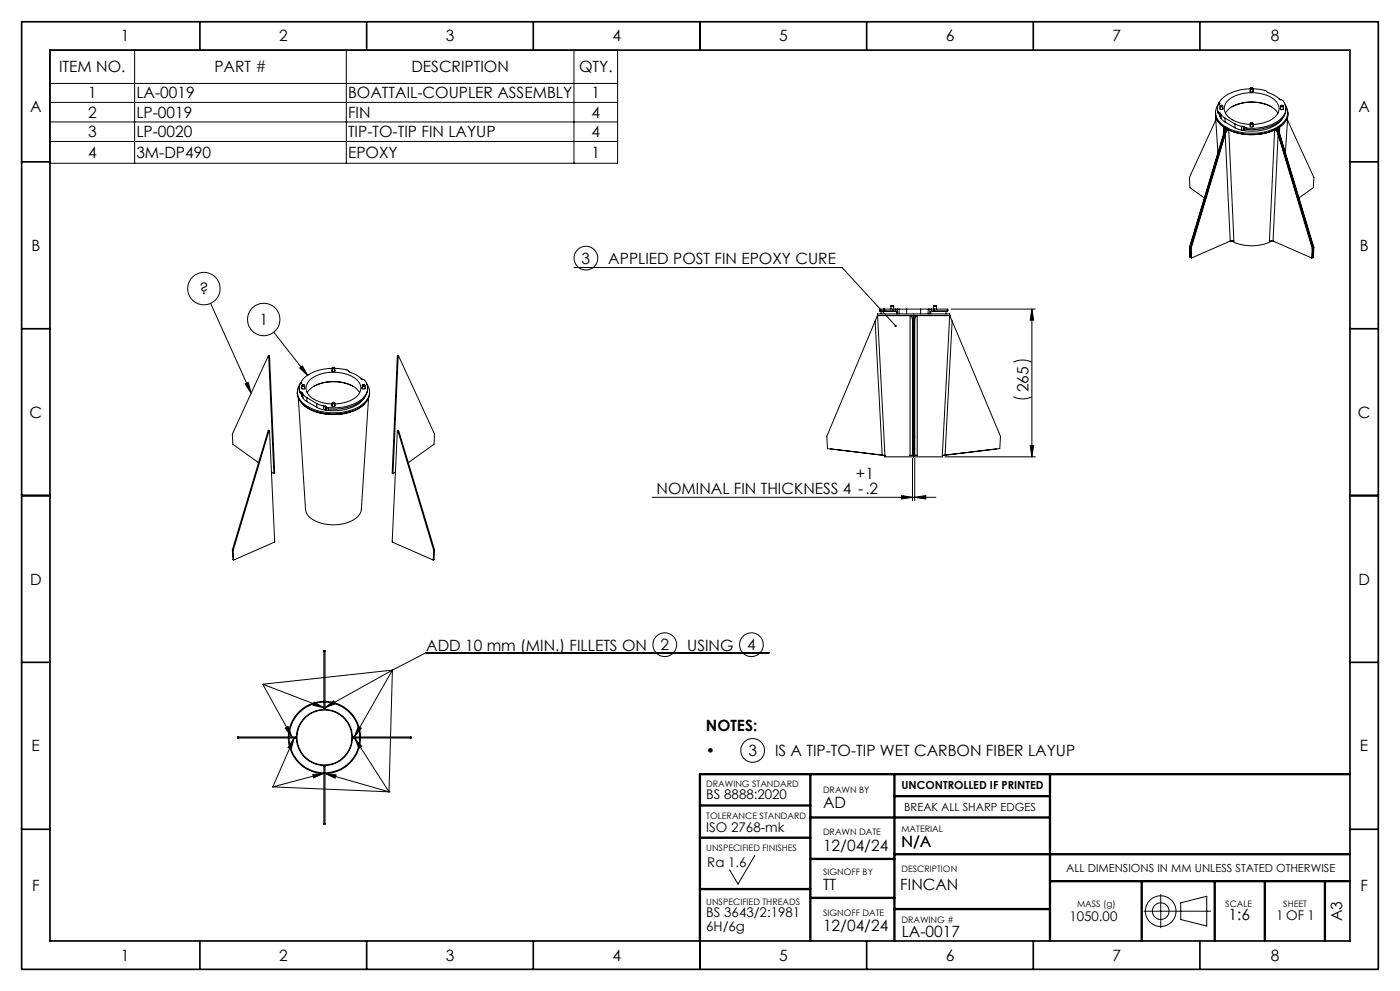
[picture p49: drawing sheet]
<svg xmlns="http://www.w3.org/2000/svg" width="420mm" height="297mm" viewBox="0 0 420 297" stroke-linecap="round" stroke-linejoin="round" font-family="sans-serif">
<defs><g id="words">
<g font-size="4.7">
<text x="36.2" y="12.4">1</text>
<text x="83.7" y="12.4">2</text>
<text x="133.7" y="12.4">3</text>
<text x="183.7" y="12.4">4</text>
<text x="233.7" y="12.4">5</text>
<text x="283.7" y="12.4">6</text>
<text x="333.7" y="12.4">7</text>
<text x="381.2" y="12.4">8</text>
<text x="17.7" y="21.7">ITEM NO.</text>
<text x="64.3" y="21.7">PART #</text>
<text x="123.4" y="21.7">DESCRIPTION</text>
<text x="173.7" y="21.7">QTY.</text>
<text x="26.4" y="29.5">1</text>
<text x="40.9" y="29.5">LA-0019</text>
<text x="104.4" y="29.5">BOATTAIL-COUPLER ASSEMBLY</text>
<text x="177.5" y="29.5">1</text>
<text x="9" y="33.4">A</text>
<text x="26.4" y="35.3">2</text>
<text x="40.9" y="35.3">LP-0019</text>
<text x="104.4" y="35.3">FIN</text>
<text x="177.5" y="35.3">4</text>
<text x="407.5" y="33.4">A</text>
<text x="26.4" y="41.1">3</text>
<text x="40.9" y="41.1">LP-0020</text>
<text x="104.4" y="41.1">TIP-TO-TIP FIN LAYUP</text>
<text x="177.5" y="41.1">4</text>
<text x="26.4" y="47.3">4</text>
<text x="40.9" y="47.3">3M-DP490</text>
<text x="104.4" y="47.3">EPOXY</text>
<text x="177.5" y="47.3">1</text>
<text x="9.4" y="75.2">B</text>
<text x="407.9" y="75.2">B</text>
<text x="174.5" y="79">3</text>
<text x="182.5" y="79.1">APPLIED POST FIN EPOXY CURE</text>
<text x="59.8" y="88.2">?</text>
<text x="77.8" y="97.4">1</text>
<text x="308.6" y="117.6" transform="rotate(-90 308.6 117.6)">265</text>
<text x="8.9" y="125.2">C</text>
<text x="407.4" y="125.2">C</text>
<text x="256.8" y="143.5">+1</text>
<text x="197" y="147.9">NOMINAL FIN THICKNESS 4 -.2</text>
<text x="9" y="175.2">D</text>
<text x="407.5" y="175.2">D</text>
<text x="127.9" y="195">ADD 10 mm (MIN.) FILLETS ON</text>
<text x="198.2" y="194.8">2</text>
<text x="206.1" y="195">USING</text>
<text x="224.1" y="194.8">4</text>
<text x="211.8" y="219.1">NOTES:</text>
<text x="9.5" y="225.2">E</text>
<text x="211.8" y="226.7">•</text>
<text x="224.5" y="226.5">3</text>
<text x="232.5" y="226.7">IS A TIP-TO-TIP WET CARBON FIBER LAYUP</text>
<text x="408" y="225.2">E</text>
<text x="246.9" y="242.1">AD</text>
<text x="246.9" y="255">12/04/24</text>
<text x="270.4" y="253.9">N/A</text>
<text x="9.6" y="266.9">F</text>
<text x="246.9" y="266.8">TT</text>
<text x="270.1" y="266.8">FINCAN</text>
<text x="408.1" y="266.9">F</text>
<text x="368.5" y="275.9">1:6</text>
<text x="246.9" y="279.2">12/04/24</text>
<text x="270.5" y="280.7">LA-0017</text>
<text x="402.7" y="276.1" transform="rotate(-90 402.7 276.1)">A3</text>
<text x="36.2" y="287.9">1</text>
<text x="83.7" y="287.9">2</text>
<text x="133.7" y="287.9">3</text>
<text x="183.7" y="287.9">4</text>
<text x="233.7" y="287.9">5</text>
<text x="283.7" y="287.9">6</text>
<text x="333.7" y="287.9">7</text>
<text x="381.2" y="287.9">8</text>
</g>
<g font-size="4">
<text x="211.9" y="239.4">BS 8888:2020</text>
<text x="211.9" y="249.2">ISO 2768-mk</text>
<text x="212.2" y="259.8">Ra 1.6</text>
<text x="211.9" y="274.9">BS 3643/2:1981</text>
<text x="382.9" y="275.7">1 OF 1</text>
<text x="211.9" y="278.9">6H/6g</text>
<text x="320.8" y="276.2">1050.00</text>
</g>
<g font-size="3.3">
<text x="270.4" y="236.5">UNCONTROLLED IF PRINTED</text>
<text x="271.3" y="242.9">BREAK ALL SHARP EDGES</text>
<text x="319.9" y="261.3">ALL DIMENSIONS IN MM UNLESS STATED OTHERWISE</text>
</g>
<g font-size="2.7">
<text x="211.9" y="235.7">DRAWING STANDARD</text>
<text x="246.9" y="237.6">DRAWN BY</text>
<text x="211.9" y="245.5">TOLERANCE STANDARD</text>
<text x="246.9" y="250.2">DRAWN DATE</text>
<text x="270.4" y="249.2">MATERIAL</text>
<text x="211.9" y="255">UNSPECIFIED FINISHES</text>
<text x="246.9" y="262.2">SIGNOFF BY</text>
<text x="270.4" y="261.3">DESCRIPTION</text>
<text x="211.9" y="271.2">UNSPECIFIED THREADS</text>
<text x="246.9" y="274.5">SIGNOFF DATE</text>
<text x="323.1" y="271.9">MASS (g)</text>
<text x="367.6" y="271.9">SCALE</text>
<text x="385" y="271.9">SHEET</text>
<text x="270.4" y="276.7">DRAWING #</text>
</g>
</g></defs>
<g fill="none" stroke="#000" stroke-width=".3">
<path d="M15 15h170.3v33.9h-170.3zM40.4 15v33.9M103.9 15v33.9M172.2 15v33.9M15 25h170.3M15 30.7h170.3M15 36.5h170.3M364.6 34.3l.8 11.5M364.7 33.6a4.7 4.7 0 0 0 2.4 4.5M364.7 33.7a5.3 5.3 0 0 0 3.1 4.8M364.7 36l-7.9 17.2 .2 3 4.3 3.1M365.2 32.5l.2 1.3"/>
<path d="M365.4 33.4l.4 .4M365.4 33.8l.4 .5M365.4 33.4v.4M365.4 31.4a4.6 4.6 0 0 0 2.4 6.7 16.2 16.2 0 0 0 16.8-1 4.2 4.2 0 0 0 1-5.7M365.5 31.1l-.3 1.5 .2 .8M365.7 31.1h-.1M365.7 30.9h.1M365.7 30.9v.2M365.8 34.3l.2 .7M365.8 33.8l.3 .2M365.8 30.9l.2 .2h-.5M365.8 30.9v.3"/>
<path d="M365.8 33.8v.5M366 35l.1 .1M366 32.4a.41 .41 0 0 0 .4 .4 .41 .41 0 0 0 .4-.4M366 31.8l.1 1M366.1 31.6l.4-.1 .2 .2-.3 .2zM366.1 35.1l.2 .4M366.1 34l.2 .3M366.1 34v1.1M366.2 31.6h-.1M366.3 35.5l1.2 1.1M366.3 34.3l1.2 1.1M366.3 34.3v1.2"/>
<path d="M366.6 31.6l.2 .1a.34 .34 0 0 1-.4 .3 .34 .34 0 0 1-.3-.4M366.8 31.8l-.1 1M367.1 38.1h.1M367.1 38.1l.1 1.7M367.2 38.1v1.6l-10.4 34.5M367.2 38.1l.1 .1M367.3 38.2l.4 .3M367.3 38.2l.5 .3M367.5 36.6l3 1.7M367.5 35.4l3 1.7M367.5 35.4v1.2M367.6 33.9a8.9 8.9 0 0 1 8.1-3.3 8.8 8.8 0 0 1 7.7 3.3"/>
<path d="M367.7 38.5h.1M367.7 38.5l-10.7 35.7M367.8 38.5l.5 .3M367.8 38.5h.1M367.8 38.5v.1M368.3 38.8l-.4-.2-10.7 35.8M368.3 38.8l.2 .1M368.5 38.9l-.5 .5-.4 .9M368.5 38.9h.1M368.6 38.9l1.6 33.4-1.1-.1M368.6 38.9a17.5 17.5 0 0 0 13.8 0M369.6 32a13.2 13.2 0 0 1 11.8 0"/>
<path d="M370.5 38.3l2 .7M370.5 37.1l2 .7M370.5 37.1v1.2M372.5 39l.5 .1M372.5 37.8l.5 .1M372.5 37.8v1.2M373 39.1l.3 .1M373 37.9l.4 .2M373 37.9v1.2M373.4 38.1l.6 .3M373.4 38.6l.6 .2M373.4 38.6l-.1 .6"/>
<path d="M373.4 38.1v.5M374 38.4v.4M375.1 26.6a11.6 11.6 0 0 0-9.2 3.8l-.2 .5M375.1 37.3a8.8 8.8 0 0 1-7.5-3.5 3.6 3.6 0 0 1 2.3-4.8 12.2 12.2 0 0 1 12.7 1.1 3.3 3.3 0 0 1-1 5.6 11.6 11.6 0 0 1-5.7 1.6M375.1 37.6a.42 .42 0 0 0 .4 .5 .42 .42 0 0 0 .4-.5M375.1 27.1a.42 .42 0 0 0 .4 .5 .42 .42 0 0 0 .4-.5M375.1 37l.1 1M375.1 26.5l.1 1M375.2 26.4h.6a.32 .32 0 0 1-.3 .3 .32 .32 0 0 1-.3-.3zM375.2 36.9l.3-.1 .3 .2-.4 .1zM375.2 36.9h-.1a.34 .34 0 0 0 .4 .4 .34 .34 0 0 0 .3-.4M375.2 26.3l-.1 .2a.34 .34 0 0 0 .4 .4 .34 .34 0 0 0 .2-.6"/>
<path d="M375.2 36.8v.1M375.7 36.8l.1 .1M375.9 26.6h.6a6.4 6.4 0 0 1 3.4 .6l.2 .4a11.1 11.1 0 0 1 4 2.3h.3a3.4 3.4 0 0 1 .1 5.5 13.4 13.4 0 0 1-10.5 3M375.9 37l-.1 1M375.9 26.5l-.1 1M382.4 38.9l-1.6 33.4 1.1-.1M382.5 38.9l.4 .3 .5 1.1M382.5 38.9h-.1M382.7 38.8l.3-.2 10.8 35.8M382.7 38.8l-.2 .1M383.2 38.5h.1M383.2 38.5l-.5 .3"/>
<path d="M383.2 38.5v.1M383.3 38.5h.1M383.3 38.5l10.7 35.7M383.6 38.2l-.3 .3M383.6 38.2l-.4 .3M383.8 29.7l.3 .2M383.8 38.1l.1 1.9 10.3 34.2M383.8 38.1l-.2 .1M383.9 38.1l-.1 1.7M383.9 38.1h-.1M384.2 32.4a.41 .41 0 0 0 .4 .4 .41 .41 0 0 0 .4-.4M384.2 31.8v1"/>
<path d="M384.4 31.6l.5 .1-.3 .2-.3-.1zM384.4 31.6l-.2 .1a.34 .34 0 0 0 .4 .3 .34 .34 0 0 0 .3-.4h-.1M384.7 35.6a11.1 11.1 0 0 1-9.9 3.7l-1.5-.1M385 31.8l-.1 1M385.8 32.5a5.7 5.7 0 0 1-4.4 5.3 16.5 16.5 0 0 1-7.4 1M386.3 36l7.9 17.2-.2 3-4.3 3.1M386.3 33.6a4.7 4.7 0 0 1-2.4 4.5M386.3 33.7a5.9 5.9 0 0 1-4.5 5.5 17.1 17.1 0 0 1-14-.7M386.4 34.3l-.8 11.5M15 42.4h170.3M367.6 40.3l1.5 31.9M367.6 40.3l-10.3 34.1"/>
<path d="M383.4 40.3l-1.5 31.9M383.4 40.3l10.3 34.1M356.8 74.2h.2M356.8 74.2l.3 2.9M357 74.2l.1 2.9M357 74.2l.2 .2M357.1 77.1h.1M357.1 77.1l.2 .2M357.2 74.4h.1M357.2 74.4l.1 2.9M357.3 77.3h.2M357.3 74.4l.2 2.9"/>
<path d="M369.1 72.2l-11.6 5.1M369.4 72.2a13.3 13.3 0 0 0 12.2 0M369.4 72.2h.1M381.9 72.2l11.6 5.1M393.7 77.3h-.2M393.7 74.4l-.2 2.9M393.8 74.4h-.1M393.8 74.4l-.1 2.9M393.9 77.1h.1M393.9 77.1l-.2 .2M394 74.2l-.1 2.9M394 74.2l-.2 .2"/>
<path d="M394.2 74.2h-.2M394.2 74.2l-.3 2.9M63.2 90.9l12.2 27M82.1 99.6l10.3 13M172.2 80.2h80.4l16.1 17.5M262.5 96.2l2.2 40.2M262.5 96.2l-14.5 34.6 .2 3.6 16.5 2M263.2 94.6l-.7 1.6M263.2 94.6v-.5h21.7v.5M263.2 94.6h.1M263.3 94.6l2.2 41.9-.8-.1M263.3 94.6h9.7"/>
<path d="M263.3 94.6h10.8M263.8 93.2h1.3M263.8 93.2l.5 .1M264.3 93.3h4.7M264.3 93.3v.8M265.1 92.6h-1.3v.6M265.1 92.6h.2M265.1 93.2h.1M265.1 92.6v.6M265.2 92.6v.6M265.3 93.2l.3 .1-.4-.1M265.3 93.2h2.7"/>
<path d="M265.3 92.6h2.7M265.3 92.6v.6M267.3 91.7h.8M267.3 91.7v.9M268 93.2l.7 .1M268 92.6h.7M268 92.6v.6M268.1 91.7v.9M268.7 93.3h.3M268.7 92.6h.5M268.7 92.6v.7M269 93.3v.8"/>
<path d="M269.2 92.6h.5M269.2 92.6v1.5M269.7 92.6h2.3M269.7 92.6v1.5M272 92.6v1.5M272 92.6h4.2M273 94.6v41.9M273 94.6h.4M273.2 94.6l.3 .4 .3 .9v40.5l-.8 .1M273.4 94.6h.5v41.9h-.9M273.4 94.6h.7M274.1 94.6h.6"/>
<path d="M274.1 94.6h10.8M274.1 94.6h.1M274.7 94.6h-.5v41.9h1M274.7 94.6h.5M275 94.6l-.3 .3-.3 1.3v40.2l.8 .1M275.2 94.6v41.9M275.2 94.6h9.7M276.2 92.6h2.2M276.2 92.6v1.5M278.4 92.6h.5M278.4 92.6v1.5M278.9 92.6h.5"/>
<path d="M278.9 92.6v1.5M279.2 93.3h4.6M279.2 93.3v.8M279.4 93.3h-.2M279.4 92.6h.8M279.4 92.6v.7M280.1 91.7h.8M280.1 91.7v.9M280.2 93.2l-.8 .1M280.2 93.2h4.1M280.2 92.6h4.1v.6M280.2 92.6v.6"/>
<path d="M280.9 91.7v.9M283.8 93.3v.8M284.3 93.2l-.5 .1M284.9 94.6l-2.2 41.9 .8-.1M284.9 94.6h.1M284.9 94.6l.7 1.6M285.3 92.6h25.3M285.6 96.2l-2.1 40.2M285.6 96.2l14.5 34.6-.2 3.6-16.4 2M309.6 92.6v44.3M309.6 92.6l.5 3.4h-1zM73.6 115.1l.9-.5 .9 3.3z"/>
<path d="M80.5 106.7l.1 .1M80.5 106.7l-10.8 23.4 .2 3 7.7 5.6M80.6 106.8l1.6 35.2M80.9 106.7h-.4M80.9 106.7l-.3 .1M80.9 106.7l1.5 35.1-.2 .2M89.2 117.5a5.9 5.9 0 0 0 4.4 5.4 16.3 16.3 0 0 0 15.5-1.6 4.7 4.7 0 0 0 1.8-3.8M89.5 119.3l2.2 33.3a4.8 4.8 0 0 0 3.6 3.9 12.1 12.1 0 0 0 12.1-1.8l.8-1.1 .2-.8 2.2-33.5M89.8 116.3l.1 1.3M89.9 117.2l.5 .3M89.9 117.6l.5 .4M89.9 117.2v.4"/>
<path d="M89.9 110.3l.8-.6 1.7 2.9zM90 115.1a4.4 4.4 0 0 0 1.8 6.5 16.5 16.5 0 0 0 16.8-.3 4.2 4.2 0 0 0 1.5-6.2M90.2 114.9h-.1M90.2 114.6l.1 .1M90.2 114.6v.3M90.2 114.9a2.22 2.22 0 0 0-.3 2.3M90.3 118l.2 .8M90.3 114.7l.2 .2h-.3M90.3 114.7v.2M90.4 117.5l.3 .3M90.4 118l.1 .8M90.4 117.5v.5"/>
<path d="M90.5 118.8l.2 .1M90.5 116.2a.47 .47 0 0 0 .3 .4 .47 .47 0 0 0 .5-.1M90.5 115.6l.1 .9M90.6 115.4l.5-.1 .2 .3-.5 .1zM90.7 115.4l-.1 .1a.34 .34 0 0 0 .3 .3 .34 .34 0 0 0 .3-.4M90.7 118.9l.1 .3M90.7 117.8l.1 .3M90.7 117.8v1.1M90.8 119.2l1.3 1.2M90.8 118.1l1.3 1.1M90.8 118.1v1.1M91.4 116.2l-.1 .3"/>
<path d="M91.4 115.6l-.1 .9M92.1 119.2l2.9 1.7M92.1 119.2v1.2M92.2 117.7a8.9 8.9 0 0 1 8-3.3 8.8 8.8 0 0 1 7.7 3.3M94.2 115.8a13.2 13.2 0 0 1 11.7 0M99.6 110.4a11.4 11.4 0 0 0-9.1 3.8l-.3 .4M99.6 110.9l.1 .4M99.6 110.3l.1 1M99.8 110.1l-.1 .1a.33 .33 0 0 0 .3 .4 .33 .33 0 0 0 .3-.5M100.4 110.4l1.4 .1a3.6 3.6 0 0 1 2.7 .6l.1 .2a11.3 11.3 0 0 1 4 2.4h.3a3.2 3.2 0 0 1 .5 5.1 13 13 0 0 1-10.9 3.4M100.4 110.9a.39 .39 0 0 1-.1 .5 .39 .39 0 0 1-.5-.1h-.1M100.4 110.3v1"/>
<path d="M108.3 113.4l.3 .2M108.7 116.2a.44 .44 0 0 0 .4 .4 .44 .44 0 0 0 .4-.4M108.7 115.6l.1 .9M108.8 115.4l.5-.1 .1 .3-.4 .1zM108.9 115.4l-.2 .1a.34 .34 0 0 0 .4 .3 .34 .34 0 0 0 .3-.4M109.2 119.3a11 11 0 0 1-9.9 3.8l-1.5-.2M109.5 115.6l-.1 .9M110.3 116.3a5.6 5.6 0 0 1-4.4 5.3 16.6 16.6 0 0 1-7.4 1M119.2 106.7h.4M119.2 106.7l.3 .1M119.2 106.7l-1.5 35.1 .2 .2M119.5 106.8l-1.6 35.2"/>
<path d="M119.6 106.7l10.8 23.4-.2 3-7.7 5.6M119.6 106.7l-.1 .1M304 118.9a6.4 6.4 0 0 0 5.6 0M304 108.5a6.4 6.4 0 0 1 5.6 0M80.5 129l-10.8 35.8M80.5 129l.2 .2M80.5 129l.4 .1M80.7 129.2l-10.7 35.7M80.9 129.1l-.2 .1M80.9 129.1l1.5 33.3-12.3 5.4M90.8 121.2a15.5 15.5 0 0 0 15.5 1.9l1.2-.6 1.8-1.3M92.1 120.4l2.9 1.7"/>
<path d="M94.8 123.4a17.3 17.3 0 0 0 10.5 0M95 122.1l2 .7M95 120.9l2 .7M95 120.9v1.2M97 122.8l.5 .1M97 121.6l.5 .1M97 121.6v1.2M97.5 122.9h.3M97.5 121.7l.4 .2M97.5 121.7v1.2M97.9 121.9l.6 .3M97.9 122.4l.6 .2"/>
<path d="M97.9 122.4l-.1 .5M97.9 121.9v.5M98.5 122.2v.4M99.6 121.1a8.3 8.3 0 0 1-7.7-3.9 4 4 0 0 1 3.1-4.6 12.2 12.2 0 0 1 12.1 1.3 3.3 3.3 0 0 1-1 5.6 11.6 11.6 0 0 1-5.7 1.6M99.6 121.4a.41 .41 0 0 0 .4 .4 .41 .41 0 0 0 .4-.4M99.6 120.8l.1 1M99.8 120.6l-.1 .1a.33 .33 0 0 0 .3 .4 .33 .33 0 0 0 .3-.5M100.4 120.8v1M119.2 129.1l-1.5 33.3 12.3 5.4M119.2 129.1l.2 .1M119.4 129.2l10.7 35.7M119.6 129l-.2 .2"/>
<path d="M119.6 129l10.8 35.8M119.6 129l-.4 .1M249.2 134.5l16.2 2v.4h8.7M273.8 134.4h.1M273.8 130.8h.6M273.8 137.4v12.6M273.9 134.4h.3M274.1 136.5v.4M274.2 134.4h.2M274.4 137.4v12.6M283.5 136.9h27.1M298.9 134.5l-16.1 2v.4h-8.7"/>
<path d="M309.1 133.6h1l-.5 3.3zM81.4 141.5l.8 .5M118.6 141.5l-.7 .5M195.7 149h85.1M270.4 148.5l3.4 .5-3.4 .5zM274.4 149l3.3-.5v1zM69.7 164.8l.3 .1M69.7 164.8l.2 2.9 .2 .1M70 164.9l.1 2.9M130.1 164.9l-.1 2.9M130.4 164.8l-.3 .1M130.4 164.8l-.2 2.9-.2 .1"/>
<path d="M97.2 195.2h.3M97.2 195h.3v17.6h-.3zM230.8 195.6h-103l-10.1 5.2M78.8 205.1l18.4 7M78.8 205.1l8.8 15.8M85.5 218.2l.9-.5 1.2 3.2zM94.3 210.4l2.9 1.7-3.3-.7zM97.2 210.2a10.8 10.8 0 0 0-10.7 10.7M97.2 210.4a10.6 10.6 0 0 0-10.5 10.5M97.2 212.4h.3M97.5 210.2a10.8 10.8 0 0 1 10.7 10.7M97.5 210.4a10.6 10.6 0 0 1 10.4 10.5"/>
<path d="M97.5 212.1l2.6-2.1 .5 .9zM107.5 217.7l.9 .6-2.1 2.6zM117.7 200.8l-20.2 11.3M117.7 200.8l-11.4 20.1M117.7 200.8l-38.9 4.3M117.7 200.8l-1 36.5M71.3 220.9h17.6v.3h-17.6zM71.5 220.9v.3M81.8 235.8l34.9 1.5M86.5 221.2a10.8 10.8 0 0 0 10.7 10.6M86.7 221.2a10.6 10.6 0 0 0 10.5 10.4M88.2 221.2l-.8 3.2-1-.4z"/>
<path d="M88.2 221.2l-6.4 14.6M88.7 220.9v.3M93.8 232.1l3.4-.3-3.1 1.3zM97.2 229.4h.3v17.6h-.3zM97.2 229.7h.3M97.2 231.8l-15.4 4M97.5 231.8l3.3 .4-.3 1zM97.5 231.8l19.2 5.5M105.7 220.9h17.7v.3h-17.7zM106 220.9v.3M106.4 221.2l2.1 2.5-.8 .6zM106.4 221.2l10.3 16.1"/>
<path d="M107.9 221.2a10.6 10.6 0 0 1-10.4 10.4M108.2 221.2a10.8 10.8 0 0 1-10.7 10.6M116.7 237.3h.1M123.2 220.9v.3M97.2 246.9h.3M226.4 256.4l-5 8.6-2.5-4.3M343.2 273.1h20M348.2 268.1v10M354.2 270.6l7.8-2v8.9l-7.8-1.9z"/>
<circle cx="175.8" cy="77.4" r="3.6"/>
<circle cx="61.2" cy="86.5" r="4.9"/>
<circle cx="79.1" cy="95.7" r="4.9"/>
<circle cx="100" cy="110.2" r=".27"/>
<circle cx="100.1" cy="120.8" r=".27"/>
<circle cx="199.4" cy="193.2" r="3.6"/>
<circle cx="225.4" cy="193.2" r="3.6"/>
<circle cx="97.3" cy="221" r="8.2"/>
<circle cx="97.3" cy="221" r="8.4"/>
<circle cx="225.8" cy="224.9" r="3.5"/>
<circle cx="348.2" cy="273.1" r="2.5"/>
<circle cx="348.2" cy="273.1" r="4.6"/>
</g>
<g fill="none" stroke="#000" stroke-width=".5">
<path d="M6.5 6.5h407v284h-407zM15 15h390v267h-390zM60 6.5v8.5M110 6.5v8.5M160 6.5v8.5M210 6.5v8.5M260 6.5v8.5M310 6.5v8.5M360 6.5v8.5M6.5 48.5h8.5M405 48.5h8.5M6.5 98.5h8.5"/>
<path d="M405 98.5h8.5M6.5 148.5h8.5M405 148.5h8.5M6.5 198.5h8.5M405 198.5h8.5M6.5 248.5h8.5M405 248.5h8.5M60 282v8.5M110 282v8.5M160 282v8.5M210 282v8.5M260 282v8.5"/>
<path d="M310 282v8.5M360 282v8.5"/>
</g>
<g fill="none" stroke="#000" stroke-width=".7">
<path d="M243.1 232v50M268.3 232v50M268.3 238.6h46.7M315 232v50M405 232h-195v50M210 241.4h33.1M210 251.1h33.1M243.1 245h71.9M243.1 257.4h25.2M268.3 256h136.7M210 266.4h33.1M243.1 269.1h25.2"/>
<path d="M268.3 272.4h46.7M315 264.1h90M342.5 264.1v17.9M364.4 264.1v17.9M379.4 264.1v17.9M397.5 264.1v17.9"/>
</g>
<g fill="#000">
<path d="M89.9 110.3l.8-.6 1.7 2.9zM73.6 115.1l.9-.5 .9 3.3zM268.5 97.4v.5l.4 .1-.2-.3 .2 .2 .1-.4zM107.5 217.7l.9 .6-2.1 2.6zM94.3 210.4l2.9 1.7-3.3-.7zM85.5 218.2l.9-.5 1.2 3.2zM97.5 231.8l3.3 .4-.3 1zM106.4 221.2l2.1 2.5-.8 .6zM93.8 232.1l3.4-.3-3.1 1.3zM88.2 221.2l-.8 3.2-1-.4zM97.5 212.1l2.6-2.1 .5 .9z"/>
<path d="M309.1 133.6h1l-.5 3.3zM309.6 92.6l.5 3.4h-1z"/>
<path d="M270.4 148.5l3.4 .5-3.4 .5zM274.4 149l3.3-.5v1z"/>
</g>
<use href="#words"/>
</svg>
